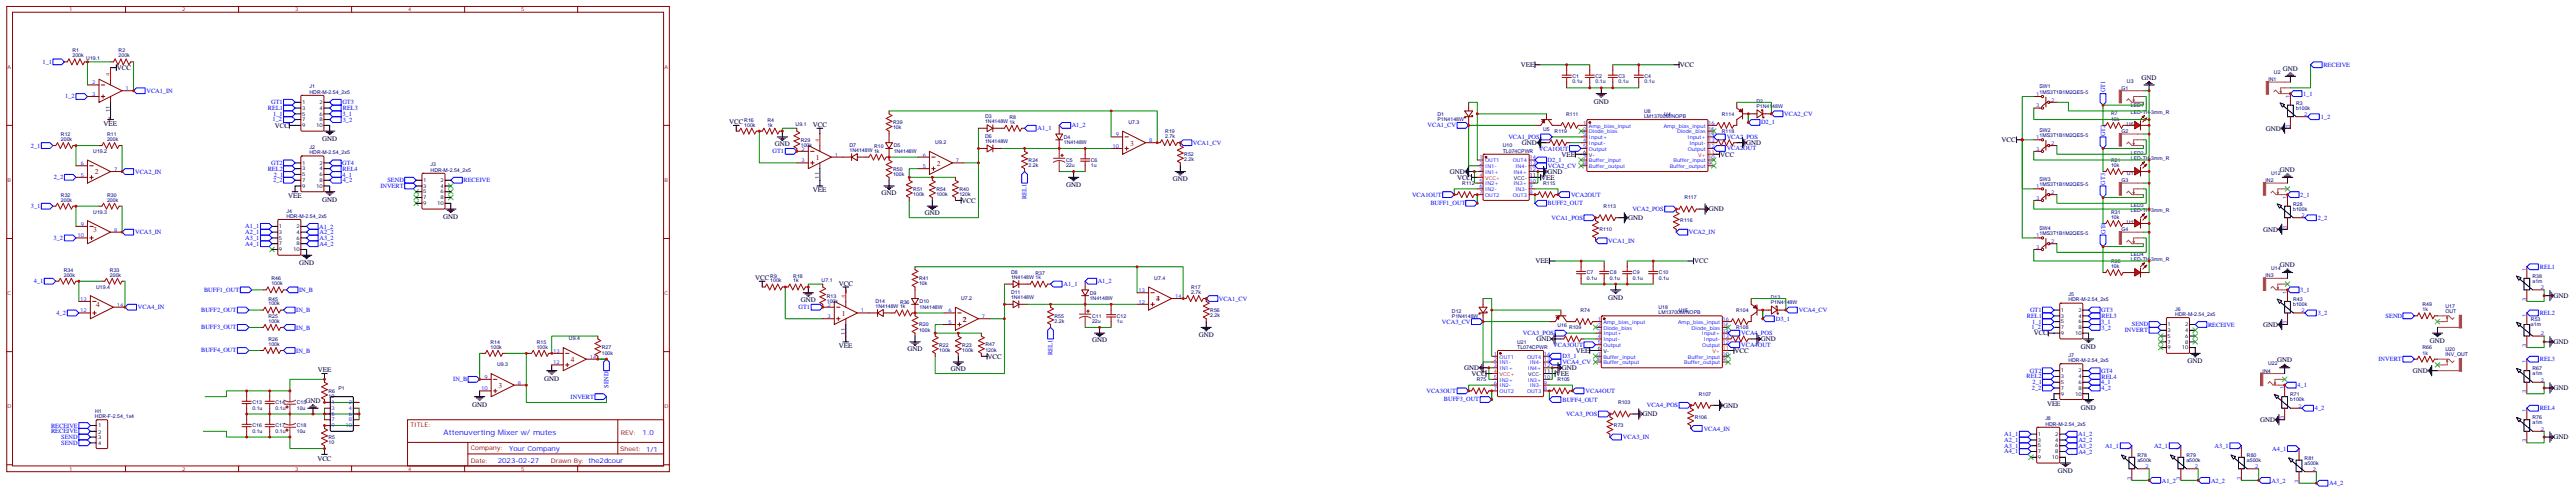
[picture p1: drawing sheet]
<svg xmlns="http://www.w3.org/2000/svg" width="1575mm" height="301mm" viewBox="0 0 1575 301" stroke-linecap="round" stroke-linejoin="round" font-family="sans-serif">
<defs><g id="words">
<g font-size="4.6" fill="#800">
<text x="66" y="75">1</text>
<text x="691" y="89">3</text>
<text x="499" y="98">1</text>
<text x="573" y="101">2</text>
<text x="58" y="107">2</text>
<text x="57" y="142">3</text>
<text x="707" y="184">3</text>
<text x="707" y="184">4</text>
<text x="59" y="188">4</text>
<text x="515" y="193">1</text>
<text x="589" y="197">2</text>
<text x="349" y="221">4</text>
<text x="305" y="237">3</text>
</g>
<text font-size="4.6" fill="#00f" x="271" y="266">Attenuverting Mixer w/ mutes</text>
<g font-size="4.2">
<text x="930" y="41">VEE</text>
<text x="1028" y="41">VCC</text>
<text x="72" y="43">VCC</text>
<text x="1396" y="43">GND</text>
<text x="1310" y="49">GND</text>
<text x="975" y="63">GND</text>
<text x="63" y="77">VEE</text>
<text x="446" y="76">VCC</text>
<text x="497" y="78">VCC</text>
<text x="168" y="78">VCC</text>
<text x="1386" y="80">GND</text>
<text x="197" y="86">GND</text>
<text x="474" y="89">GND</text>
<text x="931" y="89">GND</text>
<text x="1068" y="89">GND</text>
<text x="1224" y="87">VCC</text>
<text x="955" y="96">VEE</text>
<text x="1052" y="96">VCC</text>
<text x="887" y="106">GND</text>
<text x="947" y="106">GND</text>
<text x="1395" y="105">GND</text>
<text x="717" y="110">GND</text>
<text x="891" y="110">VCC</text>
<text x="943" y="110">VEE</text>
<text x="497" y="118">VEE</text>
<text x="539" y="119">GND</text>
<text x="652" y="114">GND</text>
<text x="176" y="121">VEE</text>
<text x="197" y="123">GND</text>
<text x="588" y="124">VCC</text>
<text x="566" y="132">GND</text>
<text x="1045" y="129">GND</text>
<text x="271" y="134">GND</text>
<text x="996" y="134">GND</text>
<text x="1384" y="142">GND</text>
<text x="939" y="161">VEE</text>
<text x="1036" y="161">VCC</text>
<text x="183" y="162">GND</text>
<text x="1395" y="163">GND</text>
<text x="462" y="171">VCC</text>
<text x="513" y="175">VCC</text>
<text x="490" y="185">GND</text>
<text x="984" y="183">GND</text>
<text x="1562" y="182">GND</text>
<text x="1384" y="200">GND</text>
<text x="668" y="209">GND</text>
<text x="733" y="206">GND</text>
<text x="940" y="209">GND</text>
<text x="1077" y="209">GND</text>
<text x="1244" y="205">VCC</text>
<text x="1487" y="210">GND</text>
<text x="513" y="213">VEE</text>
<text x="555" y="215">GND</text>
<text x="964" y="216">VEE</text>
<text x="1061" y="216">VCC</text>
<text x="1273" y="213">GND</text>
<text x="1562" y="210">GND</text>
<text x="604" y="219">VCC</text>
<text x="1393" y="221">GND</text>
<text x="194" y="227">VEE</text>
<text x="582" y="227">GND</text>
<text x="896" y="226">GND</text>
<text x="955" y="226">GND</text>
<text x="1338" y="222">GND</text>
<text x="1476" y="228">GND</text>
<text x="333" y="233">GND</text>
<text x="900" y="230">VCC</text>
<text x="952" y="230">VEE</text>
<text x="1562" y="239">GND</text>
<text x="187" y="246">GND</text>
<text x="289" y="248">GND</text>
<text x="1054" y="249">GND</text>
<text x="1252" y="248">VEE</text>
<text x="1273" y="250">GND</text>
<text x="1005" y="254">GND</text>
<text x="1383" y="258">GND</text>
<text x="1562" y="269">GND</text>
<text x="194" y="282">VCC</text>
<text x="1259" y="289">GND</text>
</g>
<g font-size="4.2" fill="#00f">
<text x="393" y="266">1.0</text>
<text x="311" y="275">Your Company</text>
<text x="305" y="283">2023-02-27</text>
</g>
<g font-size="3.9" fill="#00f">
<text x="26" y="39">1_1</text>
<text x="1421" y="41">RECEIVE</text>
<text x="90" y="57">VCA1_IN</text>
<text x="1288" y="57" transform="rotate(-90 1288 57)">GT1</text>
<text x="1409" y="58">1_1</text>
<text x="40" y="60">1_2</text>
<text x="166" y="64">GT1</text>
<text x="209" y="64">GT3</text>
<text x="164" y="67">REL1</text>
<text x="167" y="71">1_1</text>
<text x="209" y="71">3_1</text>
<text x="210" y="67">REL3</text>
<text x="1091" y="71">VCA2_CV</text>
<text x="167" y="74">1_2</text>
<text x="210" y="74">3_2</text>
<text x="656" y="78">A1_2</text>
<text x="873" y="78">VCA1_CV</text>
<text x="1077" y="76">D2_1</text>
<text x="1420" y="73">1_2</text>
<text x="635" y="80">A1_1</text>
<text x="1288" y="83" transform="rotate(-90 1288 83)">GT2</text>
<text x="730" y="89">VCA1_CV</text>
<text x="923" y="85">VCA1_POS</text>
<text x="1056" y="85">VCA2_POS</text>
<text x="19" y="90">2_1</text>
<text x="473" y="94">GT1</text>
<text x="941" y="92">VCA1OUT</text>
<text x="1056" y="92">VCA2OUT</text>
<text x="166" y="101">GT2</text>
<text x="209" y="101">GT4</text>
<text x="947" y="99">D2_1</text>
<text x="83" y="106">VCA2_IN</text>
<text x="164" y="104">REL2</text>
<text x="167" y="108">2_1</text>
<text x="209" y="108">4_1</text>
<text x="210" y="104">REL4</text>
<text x="947" y="103">VCA2_CV</text>
<text x="33" y="110">2_2</text>
<text x="167" y="111">2_2</text>
<text x="210" y="111">4_2</text>
<text x="237" y="111">SEND</text>
<text x="284" y="111">RECEIVE</text>
<text x="1288" y="113" transform="rotate(-90 1288 113)">GT3</text>
<text x="233" y="115">INVERT</text>
<text x="628" y="122" transform="rotate(-90 628 122)">REL1</text>
<text x="864" y="120">VCA1OUT</text>
<text x="875" y="126">BUFF1_OUT</text>
<text x="947" y="125">BUFF2_OUT</text>
<text x="961" y="120">VCA2OUT</text>
<text x="1407" y="120">2_1</text>
<text x="19" y="127">3_1</text>
<text x="999" y="129">VCA2_POS</text>
<text x="949" y="134">VCA1_POS</text>
<text x="1418" y="134">2_2</text>
<text x="83" y="143">VCA3_IN</text>
<text x="150" y="143">A2_1</text>
<text x="150" y="140">A1_1</text>
<text x="195" y="140">A1_2</text>
<text x="195" y="143">A2_2</text>
<text x="1033" y="143">VCA2_IN</text>
<text x="1288" y="143" transform="rotate(-90 1288 143)">GT4</text>
<text x="33" y="147">3_2</text>
<text x="150" y="147">A3_1</text>
<text x="195" y="147">A3_2</text>
<text x="984" y="148">VCA1_IN</text>
<text x="150" y="150">A4_1</text>
<text x="195" y="150">A4_2</text>
<text x="1554" y="164">REL1</text>
<text x="21" y="173">4_1</text>
<text x="671" y="173">A1_2</text>
<text x="125" y="178">BUFF1_OUT</text>
<text x="183" y="178">IN_B</text>
<text x="651" y="175">A1_1</text>
<text x="1407" y="178">3_1</text>
<text x="746" y="184">VCA1_CV</text>
<text x="84" y="189">VCA4_IN</text>
<text x="123" y="191">BUFF2_OUT</text>
<text x="181" y="191">IN_B</text>
<text x="488" y="189">GT1</text>
<text x="1100" y="191">VCA4_CV</text>
<text x="1242" y="191">GT1</text>
<text x="1285" y="191">GT3</text>
<text x="35" y="192">4_2</text>
<text x="882" y="198">VCA3_CV</text>
<text x="1086" y="196">D3_1</text>
<text x="1240" y="194">REL1</text>
<text x="1243" y="198">1_1</text>
<text x="1285" y="198">3_1</text>
<text x="1286" y="194">REL3</text>
<text x="1418" y="193">3_2</text>
<text x="1459" y="194">SEND</text>
<text x="1554" y="193">REL2</text>
<text x="123" y="201">BUFF3_OUT</text>
<text x="181" y="201">IN_B</text>
<text x="1243" y="201">1_2</text>
<text x="1286" y="201">3_2</text>
<text x="1300" y="203">INVERT</text>
<text x="1304" y="200">SEND</text>
<text x="1351" y="200">RECEIVE</text>
<text x="932" y="205">VCA3_POS</text>
<text x="1065" y="205">VCA4_POS</text>
<text x="123" y="215">BUFF4_OUT</text>
<text x="181" y="216">IN_B</text>
<text x="950" y="212">VCA3OUT</text>
<text x="1065" y="212">VCA4OUT</text>
<text x="644" y="217" transform="rotate(-90 644 217)">REL1</text>
<text x="956" y="219">D3_1</text>
<text x="1455" y="221">INVERT</text>
<text x="1554" y="221">REL3</text>
<text x="956" y="223">VCA4_CV</text>
<text x="1242" y="228">GT2</text>
<text x="277" y="233">IN_B</text>
<text x="1240" y="231">REL2</text>
<text x="1285" y="228">GT4</text>
<text x="1286" y="231">REL4</text>
<text x="372" y="237" transform="rotate(-90 372 237)">SEND</text>
<text x="1243" y="238">2_2</text>
<text x="1243" y="235">2_1</text>
<text x="1285" y="235">4_1</text>
<text x="1286" y="238">4_2</text>
<text x="1405" y="237">4_1</text>
<text x="349" y="244">INVERT</text>
<text x="873" y="240">VCA3OUT</text>
<text x="883" y="245">BUFF3_OUT</text>
<text x="956" y="246">BUFF4_OUT</text>
<text x="970" y="240">VCA4OUT</text>
<text x="1007" y="249">VCA4_POS</text>
<text x="1416" y="251">4_2</text>
<text x="1554" y="251">REL4</text>
<text x="958" y="254">VCA3_POS</text>
<text x="31" y="261">RECEIVE</text>
<text x="1042" y="263">VCA4_IN</text>
<text x="31" y="265">RECEIVE</text>
<text x="37" y="268">SEND</text>
<text x="993" y="268">VCA3_IN</text>
<text x="1226" y="267">A1_1</text>
<text x="1271" y="267">A1_2</text>
<text x="37" y="272">SEND</text>
<text x="1226" y="274">A3_1</text>
<text x="1226" y="270">A2_1</text>
<text x="1271" y="274">A3_2</text>
<text x="1271" y="270">A2_2</text>
<text x="1288" y="274">A1_1</text>
<text x="1318" y="274">A2_1</text>
<text x="1355" y="274">A3_1</text>
<text x="1390" y="275">A4_1</text>
<text x="1226" y="277">A4_1</text>
<text x="1271" y="277">A4_2</text>
<text x="1322" y="295">A1_2</text>
<text x="1353" y="295">A2_2</text>
<text x="1390" y="295">A3_2</text>
<text x="1425" y="297">A4_2</text>
</g>
<g font-size="3.9" fill="#800">
<text x="251" y="261">TITLE:</text>
<text x="380" y="266">REV:</text>
<text x="288" y="275">Company:</text>
<text x="379" y="276">Sheet: 1/1</text>
<text x="288" y="283">Date:</text>
<text x="337" y="283">Drawn By: the2dcour</text>
</g>
<g font-size="3.2" fill="#800">
<text x="42" y="7">1</text>
<text x="111" y="7">2</text>
<text x="181" y="7">3</text>
<text x="250" y="7">4</text>
<text x="319" y="7">5</text>
<text x="5" y="42">A</text>
<text x="406" y="42">A</text>
<text x="5" y="111">B</text>
<text x="406" y="111">B</text>
<text x="5" y="180">C</text>
<text x="406" y="180">C</text>
<text x="5" y="249">D</text>
<text x="406" y="249">D</text>
<text x="42" y="288">1</text>
<text x="111" y="288">2</text>
<text x="181" y="288">3</text>
<text x="250" y="288">4</text>
<text x="319" y="288">5</text>
</g>
<g font-size="3.2" fill="#000080">
<text x="44" y="35">200k</text>
<text x="44" y="32">R1</text>
<text x="73" y="35">200k</text>
<text x="73" y="32">R2</text>
<text x="53" y="37">U19.1</text>
<text x="962" y="48">C1</text>
<text x="976" y="48">C2</text>
<text x="990" y="48">C3</text>
<text x="1006" y="48">C4</text>
<text x="1391" y="45">U2</text>
<text x="962" y="51">0.1u</text>
<text x="976" y="51">0.1u</text>
<text x="990" y="51">0.1u</text>
<text x="1006" y="51">0.1u</text>
<text x="1301" y="50">U3</text>
<text x="1388" y="50">IN1</text>
<text x="189" y="57">HDR-M-2.54_2x5</text>
<text x="189" y="54">J1</text>
<text x="1248" y="57">1MS3T1B1M2QES-5</text>
<text x="1248" y="54">SW1</text>
<text x="1298" y="55">G1</text>
<text x="1074" y="63">D2</text>
<text x="1304" y="65">LED1</text>
<text x="1405" y="64">R3</text>
<text x="603" y="72">D3</text>
<text x="879" y="71">D1</text>
<text x="958" y="71">R111</text>
<text x="1006" y="69">U8</text>
<text x="1018" y="71">U4</text>
<text x="1053" y="71">R114</text>
<text x="1074" y="66">P1N4148W</text>
<text x="1291" y="71">R7</text>
<text x="1304" y="70">LED-TH-3mm_R</text>
<text x="1405" y="67">b100k</text>
<text x="455" y="77">100k</text>
<text x="455" y="74">R16</text>
<text x="469" y="77">1k</text>
<text x="469" y="74">R4</text>
<text x="487" y="77">U9.1</text>
<text x="546" y="76">R39</text>
<text x="603" y="75">1N4148W 1k</text>
<text x="618" y="73">R8</text>
<text x="690" y="76">U7.3</text>
<text x="879" y="74">P1N4148W</text>
<text x="1006" y="72">LM13700M/NOPB</text>
<text x="1291" y="74">10k</text>
<text x="1301" y="77">U6</text>
<text x="37" y="83">R12</text>
<text x="66" y="83">R11</text>
<text x="546" y="79">10k</text>
<text x="713" y="81">R19</text>
<text x="944" y="80">U5</text>
<text x="951" y="81">R119</text>
<text x="1053" y="81">R118</text>
<text x="1248" y="84">1MS3T1B1M2QES-5</text>
<text x="1248" y="81">SW2</text>
<text x="1298" y="81">G2</text>
<text x="37" y="86">200k</text>
<text x="66" y="86">200k</text>
<text x="490" y="90">100k</text>
<text x="490" y="87">R29</text>
<text x="520" y="90">D7</text>
<text x="572" y="88">U9.2</text>
<text x="603" y="88">1N4148W</text>
<text x="603" y="84">D6</text>
<text x="651" y="88">1N4148W</text>
<text x="651" y="85">D4</text>
<text x="713" y="84">2.7k</text>
<text x="57" y="94">U19.2</text>
<text x="189" y="94">HDR-M-2.54_2x5</text>
<text x="189" y="91">J2</text>
<text x="520" y="93">1N4148W 1k</text>
<text x="535" y="90">R10</text>
<text x="547" y="93">1N4148W</text>
<text x="547" y="90">D5</text>
<text x="724" y="95">R52</text>
<text x="919" y="93">TL074CPWR</text>
<text x="919" y="90">U10</text>
<text x="1304" y="95">LED2</text>
<text x="263" y="102">J3</text>
<text x="629" y="99">R24</text>
<text x="652" y="99">C5</text>
<text x="667" y="99">C6</text>
<text x="724" y="98">2.2k</text>
<text x="1291" y="99">R21</text>
<text x="1304" y="98">LED-TH-3mm_R</text>
<text x="263" y="105">HDR-M-2.54_2x5</text>
<text x="546" y="107">100k</text>
<text x="546" y="104">R50</text>
<text x="629" y="102">2.2k</text>
<text x="652" y="102">22u</text>
<text x="667" y="102">1u</text>
<text x="1291" y="102">10k</text>
<text x="1301" y="107">U11</text>
<text x="1389" y="107">U12</text>
<text x="895" y="113">R112</text>
<text x="944" y="113">R115</text>
<text x="1248" y="114">1MS3T1B1M2QES-5</text>
<text x="1248" y="110">SW3</text>
<text x="1298" y="111">G3</text>
<text x="1386" y="111">IN2</text>
<text x="559" y="120">100k</text>
<text x="559" y="117">R51</text>
<text x="573" y="120">100k</text>
<text x="573" y="117">R54</text>
<text x="587" y="120">120k</text>
<text x="587" y="116">R40</text>
<text x="37" y="123">200k</text>
<text x="37" y="120">R32</text>
<text x="66" y="123">200k</text>
<text x="66" y="120">R30</text>
<text x="1030" y="122">R117</text>
<text x="1403" y="126">R28</text>
<text x="57" y="131">U19.3</text>
<text x="175" y="130">J4</text>
<text x="981" y="127">R113</text>
<text x="1291" y="131">R31</text>
<text x="1304" y="130">LED-TH-3mm_R</text>
<text x="1304" y="126">LED3</text>
<text x="1403" y="129">b100k</text>
<text x="175" y="133">HDR-M-2.54_2x5</text>
<text x="1028" y="136">R116</text>
<text x="1291" y="134">10k</text>
<text x="1301" y="137">U13</text>
<text x="978" y="141">R110</text>
<text x="1248" y="144">1MS3T1B1M2QES-5</text>
<text x="1248" y="140">SW4</text>
<text x="1298" y="141">G4</text>
<text x="1291" y="161">R35</text>
<text x="1304" y="160">LED-TH-3mm_R</text>
<text x="1304" y="156">LED4</text>
<text x="39" y="166">R34</text>
<text x="67" y="166">R33</text>
<text x="618" y="167">D8</text>
<text x="633" y="168">R37</text>
<text x="971" y="168">C7</text>
<text x="985" y="168">C8</text>
<text x="999" y="168">C9</text>
<text x="1015" y="168">C10</text>
<text x="1291" y="164">10k</text>
<text x="1389" y="165">U14</text>
<text x="39" y="169">200k</text>
<text x="67" y="169">200k</text>
<text x="166" y="171">R46</text>
<text x="471" y="173">100k</text>
<text x="471" y="170">R9</text>
<text x="485" y="173">1k</text>
<text x="485" y="170">R18</text>
<text x="503" y="172">U7.1</text>
<text x="562" y="171">R41</text>
<text x="618" y="170">1N4148W 1k</text>
<text x="706" y="171">U7.4</text>
<text x="971" y="171">0.1u</text>
<text x="985" y="171">0.1u</text>
<text x="999" y="171">0.1u</text>
<text x="1015" y="171">0.1u</text>
<text x="1386" y="169">IN3</text>
<text x="1549" y="173">a1m</text>
<text x="1549" y="170">R38</text>
<text x="59" y="177">U19.4</text>
<text x="166" y="174">100k</text>
<text x="562" y="174">10k</text>
<text x="618" y="180">D11</text>
<text x="729" y="180">2.7k</text>
<text x="729" y="177">R17</text>
<text x="164" y="184">R45</text>
<text x="506" y="185">100k</text>
<text x="506" y="182">R13</text>
<text x="536" y="185">D14</text>
<text x="551" y="186">R36</text>
<text x="563" y="185">D10</text>
<text x="588" y="183">U7.2</text>
<text x="618" y="183">1N4148W</text>
<text x="667" y="183">1N4148W</text>
<text x="667" y="180">D9</text>
<text x="1083" y="186">P1N4148W</text>
<text x="1083" y="183">D13</text>
<text x="1265" y="184">HDR-M-2.54_2x5</text>
<text x="1265" y="181">J5</text>
<text x="1403" y="184">R43</text>
<text x="164" y="187">100k</text>
<text x="536" y="188">1N4148W 1k</text>
<text x="563" y="189">1N4148W</text>
<text x="740" y="191">R56</text>
<text x="888" y="191">D12</text>
<text x="967" y="191">R74</text>
<text x="1015" y="192">LM13700M/NOPB</text>
<text x="1015" y="189">U18</text>
<text x="1027" y="191">U15</text>
<text x="1062" y="191">R104</text>
<text x="1331" y="190">J6</text>
<text x="1403" y="187">b100k</text>
<text x="1482" y="190">1k</text>
<text x="1482" y="187">R49</text>
<text x="1496" y="191">OUT</text>
<text x="1496" y="188">U17</text>
<text x="164" y="197">100k</text>
<text x="164" y="194">R25</text>
<text x="645" y="197">2.2k</text>
<text x="645" y="194">R55</text>
<text x="668" y="197">22u</text>
<text x="668" y="194">C11</text>
<text x="683" y="197">1u</text>
<text x="683" y="194">C12</text>
<text x="740" y="194">2.2k</text>
<text x="888" y="194">P1N4148W</text>
<text x="1331" y="193">HDR-M-2.54_2x5</text>
<text x="1548" y="196">R53</text>
<text x="562" y="203">100k</text>
<text x="562" y="199">R20</text>
<text x="953" y="200">U16</text>
<text x="960" y="201">R109</text>
<text x="1062" y="201">R108</text>
<text x="1548" y="199">a1m</text>
<text x="164" y="208">R26</text>
<text x="348" y="208">U9.4</text>
<text x="928" y="210">U21</text>
<text x="164" y="211">100k</text>
<text x="300" y="213">100k</text>
<text x="300" y="210">R14</text>
<text x="328" y="213">100k</text>
<text x="328" y="210">R15</text>
<text x="368" y="214">R27</text>
<text x="575" y="215">100k</text>
<text x="575" y="212">R22</text>
<text x="589" y="215">100k</text>
<text x="589" y="212">R23</text>
<text x="603" y="215">120k</text>
<text x="603" y="212">R47</text>
<text x="928" y="213">TL074CPWR</text>
<text x="1482" y="214">R66</text>
<text x="1496" y="215">U20</text>
<text x="368" y="217">100k</text>
<text x="1265" y="221">HDR-M-2.54_2x5</text>
<text x="1265" y="218">J7</text>
<text x="1482" y="217">1k</text>
<text x="1496" y="218">INV_OUT</text>
<text x="304" y="224">U9.3</text>
<text x="1384" y="228">IN4</text>
<text x="1388" y="223">U22</text>
<text x="1549" y="226">R67</text>
<text x="903" y="233">R75</text>
<text x="953" y="233">R105</text>
<text x="1549" y="229">a1m</text>
<text x="207" y="238">P1</text>
<text x="201" y="243">10</text>
<text x="201" y="240">R6</text>
<text x="1039" y="242">R107</text>
<text x="1401" y="245">b100k</text>
<text x="1401" y="242">R71</text>
<text x="154" y="250">0.1u</text>
<text x="154" y="247">C13</text>
<text x="169" y="250">0.1u</text>
<text x="169" y="247">C14</text>
<text x="182" y="250">10u</text>
<text x="182" y="247">C15</text>
<text x="990" y="247">R103</text>
<text x="58" y="255">HDR-F-2.54_1x4</text>
<text x="58" y="252">H1</text>
<text x="1037" y="256">R106</text>
<text x="1251" y="257">J8</text>
<text x="1549" y="256">R76</text>
<text x="154" y="261">C16</text>
<text x="169" y="261">C17</text>
<text x="182" y="261">C18</text>
<text x="987" y="261">R73</text>
<text x="1251" y="260">HDR-M-2.54_2x5</text>
<text x="1549" y="259">a1m</text>
<text x="154" y="264">0.1u</text>
<text x="169" y="264">0.1u</text>
<text x="182" y="264">10u</text>
<text x="201" y="268">R5</text>
<text x="201" y="271">10</text>
<text x="1308" y="279">R78</text>
<text x="1338" y="279">R79</text>
<text x="1375" y="279">R80</text>
<text x="1410" y="281">R81</text>
<text x="1308" y="282">a500k</text>
<text x="1338" y="282">a500k</text>
<text x="1375" y="282">a500k</text>
<text x="1410" y="284">a500k</text>
</g>
<g font-size="3.2" fill="#f00">
<text x="67" y="46" transform="rotate(-90 67 46)">4</text>
<text x="501" y="87" transform="rotate(-90 501 87)">4</text>
<text x="1039" y="96">V+</text>
<text x="1045" y="94">11</text>
<text x="905" y="108">4</text>
<text x="909" y="110">VCC+</text>
<text x="517" y="182" transform="rotate(-90 517 182)">4</text>
<text x="1048" y="216">V+</text>
<text x="1054" y="214">11</text>
<text x="914" y="228">4</text>
<text x="917" y="230">VCC+</text>
</g>
<g font-size="3.2" fill="#00f">
<text x="56" y="52">2</text>
<text x="56" y="59">3</text>
<text x="77" y="55">1</text>
<text x="1246" y="59">1</text>
<text x="1401" y="60" transform="rotate(-90 1401 60)">1</text>
<text x="1246" y="66">3</text>
<text x="1255" y="62">2</text>
<text x="1410" y="71">2</text>
<text x="969" y="76">1</text>
<text x="1045" y="76">16</text>
<text x="1401" y="78" transform="rotate(-90 1401 78)">3</text>
<text x="683" y="83">9</text>
<text x="969" y="80">2</text>
<text x="969" y="83">3</text>
<text x="972" y="78">Amp_bias_input</text>
<text x="972" y="82">Diode_bias</text>
<text x="1018" y="78">Amp_bias_input</text>
<text x="1026" y="82">Diode_bias</text>
<text x="1045" y="83">14</text>
<text x="1045" y="80">15</text>
<text x="703" y="87">8</text>
<text x="969" y="87">4</text>
<text x="972" y="85">Input+</text>
<text x="972" y="89">Input-</text>
<text x="1032" y="85">Input+</text>
<text x="1034" y="89">Input-</text>
<text x="1045" y="87">13</text>
<text x="1246" y="85">1</text>
<text x="1255" y="89">2</text>
<text x="490" y="92">2</text>
<text x="511" y="96">1</text>
<text x="564" y="96">6</text>
<text x="681" y="90">10</text>
<text x="969" y="90">5</text>
<text x="972" y="92">Output</text>
<text x="1033" y="92">Output</text>
<text x="1045" y="90">12</text>
<text x="1246" y="92">3</text>
<text x="49" y="101">6</text>
<text x="490" y="99">3</text>
<text x="585" y="99">7</text>
<text x="905" y="101">2</text>
<text x="905" y="97">1</text>
<text x="909" y="99">OUT1</text>
<text x="925" y="99">OUT4</text>
<text x="936" y="97">14</text>
<text x="936" y="101">13</text>
<text x="969" y="97">7</text>
<text x="969" y="101">8</text>
<text x="972" y="99">Buffer_input</text>
<text x="1024" y="99">Buffer_input</text>
<text x="1045" y="101">9</text>
<text x="1045" y="97">10</text>
<text x="70" y="104">7</text>
<text x="564" y="103">5</text>
<text x="905" y="104">3</text>
<text x="909" y="106">IN1+</text>
<text x="909" y="103">IN1-</text>
<text x="926" y="106">IN4+</text>
<text x="927" y="103">IN4-</text>
<text x="936" y="104">12</text>
<text x="972" y="103">Buffer_output</text>
<text x="1021" y="103">Buffer_output</text>
<text x="49" y="108">5</text>
<text x="905" y="112">5</text>
<text x="909" y="113">IN2+</text>
<text x="926" y="113">IN3+</text>
<text x="936" y="112">10</text>
<text x="905" y="119">7</text>
<text x="905" y="115">6</text>
<text x="909" y="117">IN2-</text>
<text x="927" y="117">IN3-</text>
<text x="936" y="115">9</text>
<text x="936" y="119">8</text>
<text x="1246" y="115">1</text>
<text x="1255" y="119">2</text>
<text x="909" y="120">OUT2</text>
<text x="925" y="120">OUT3</text>
<text x="1246" y="122">3</text>
<text x="1399" y="121" transform="rotate(-90 1399 121)">1</text>
<text x="1408" y="133">2</text>
<text x="49" y="138">9</text>
<text x="70" y="142">8</text>
<text x="1399" y="140" transform="rotate(-90 1399 140)">3</text>
<text x="47" y="145">10</text>
<text x="1246" y="145">1</text>
<text x="1255" y="149">2</text>
<text x="1246" y="152">3</text>
<text x="1545" y="166" transform="rotate(-90 1545 166)">1</text>
<text x="696" y="179">13</text>
<text x="1399" y="180" transform="rotate(-90 1399 180)">1</text>
<text x="1554" y="177">2</text>
<text x="49" y="184">13</text>
<text x="696" y="186">12</text>
<text x="719" y="182">14</text>
<text x="1545" y="184" transform="rotate(-90 1545 184)">3</text>
<text x="49" y="191">12</text>
<text x="72" y="187">14</text>
<text x="506" y="187">2</text>
<text x="527" y="191">1</text>
<text x="580" y="191">6</text>
<text x="1408" y="191">2</text>
<text x="506" y="194">3</text>
<text x="580" y="198">5</text>
<text x="601" y="194">7</text>
<text x="977" y="196">1</text>
<text x="981" y="198">Amp_bias_input</text>
<text x="1027" y="198">Amp_bias_input</text>
<text x="1054" y="196">16</text>
<text x="1399" y="198" transform="rotate(-90 1399 198)">3</text>
<text x="1545" y="194" transform="rotate(-90 1545 194)">1</text>
<text x="977" y="200">2</text>
<text x="977" y="203">3</text>
<text x="981" y="202">Diode_bias</text>
<text x="1035" y="202">Diode_bias</text>
<text x="1054" y="203">14</text>
<text x="1054" y="200">15</text>
<text x="977" y="207">4</text>
<text x="981" y="205">Input+</text>
<text x="981" y="209">Input-</text>
<text x="1041" y="205">Input+</text>
<text x="1042" y="209">Input-</text>
<text x="1054" y="207">13</text>
<text x="1554" y="205">2</text>
<text x="338" y="216">13</text>
<text x="977" y="210">5</text>
<text x="981" y="212">Output</text>
<text x="1041" y="212">Output</text>
<text x="1054" y="210">12</text>
<text x="1545" y="212" transform="rotate(-90 1545 212)">3</text>
<text x="361" y="219">14</text>
<text x="914" y="221">2</text>
<text x="914" y="217">1</text>
<text x="917" y="219">OUT1</text>
<text x="934" y="219">OUT4</text>
<text x="944" y="217">14</text>
<text x="944" y="221">13</text>
<text x="977" y="217">7</text>
<text x="977" y="221">8</text>
<text x="981" y="219">Buffer_input</text>
<text x="1033" y="219">Buffer_input</text>
<text x="1054" y="221">9</text>
<text x="1054" y="217">10</text>
<text x="1545" y="222" transform="rotate(-90 1545 222)">1</text>
<text x="338" y="223">12</text>
<text x="914" y="224">3</text>
<text x="917" y="226">IN1+</text>
<text x="917" y="223">IN1-</text>
<text x="935" y="226">IN4+</text>
<text x="936" y="223">IN4-</text>
<text x="944" y="224">12</text>
<text x="981" y="223">Buffer_output</text>
<text x="1030" y="223">Buffer_output</text>
<text x="296" y="231">9</text>
<text x="914" y="231">5</text>
<text x="917" y="233">IN2+</text>
<text x="935" y="233">IN3+</text>
<text x="944" y="231">10</text>
<text x="1554" y="233">2</text>
<text x="294" y="239">10</text>
<text x="317" y="235">8</text>
<text x="914" y="239">7</text>
<text x="914" y="235">6</text>
<text x="917" y="237">IN2-</text>
<text x="936" y="237">IN3-</text>
<text x="944" y="235">9</text>
<text x="944" y="239">8</text>
<text x="1397" y="238" transform="rotate(-90 1397 238)">1</text>
<text x="917" y="240">OUT2</text>
<text x="934" y="240">OUT3</text>
<text x="1545" y="240" transform="rotate(-90 1545 240)">3</text>
<text x="203" y="247">1</text>
<text x="203" y="251">3</text>
<text x="213" y="247">2</text>
<text x="213" y="251">4</text>
<text x="1406" y="249">2</text>
<text x="1545" y="252" transform="rotate(-90 1545 252)">1</text>
<text x="203" y="254">5</text>
<text x="203" y="258">7</text>
<text x="213" y="254">6</text>
<text x="213" y="258">8</text>
<text x="1397" y="256" transform="rotate(-90 1397 256)">3</text>
<text x="203" y="261">9</text>
<text x="211" y="261">10</text>
<text x="1554" y="263">2</text>
<text x="1304" y="275" transform="rotate(-90 1304 275)">1</text>
<text x="1334" y="275" transform="rotate(-90 1334 275)">1</text>
<text x="1371" y="275" transform="rotate(-90 1371 275)">1</text>
<text x="1545" y="270" transform="rotate(-90 1545 270)">3</text>
<text x="1406" y="277" transform="rotate(-90 1406 277)">1</text>
<text x="1313" y="286">2</text>
<text x="1343" y="286">2</text>
<text x="1380" y="286">2</text>
<text x="1415" y="288">2</text>
<text x="1304" y="293" transform="rotate(-90 1304 293)">3</text>
<text x="1334" y="293" transform="rotate(-90 1334 293)">3</text>
<text x="1371" y="293" transform="rotate(-90 1371 293)">3</text>
<text x="1406" y="295" transform="rotate(-90 1406 295)">3</text>
</g>
<g font-size="3.2">
<text x="185" y="64">1</text>
<text x="195" y="64">2</text>
<text x="67" y="69" transform="rotate(-90 67 69)">11</text>
<text x="185" y="67">3</text>
<text x="185" y="71">5</text>
<text x="195" y="67">4</text>
<text x="195" y="71">6</text>
<text x="185" y="74">7</text>
<text x="185" y="78">9</text>
<text x="193" y="78">10</text>
<text x="195" y="74">8</text>
<text x="969" y="94">6</text>
<text x="972" y="96">V-</text>
<text x="185" y="101">1</text>
<text x="195" y="101">2</text>
<text x="185" y="104">3</text>
<text x="185" y="108">5</text>
<text x="195" y="104">4</text>
<text x="195" y="108">6</text>
<text x="185" y="111">7</text>
<text x="195" y="111">8</text>
<text x="259" y="111">1</text>
<text x="270" y="111">2</text>
<text x="501" y="109" transform="rotate(-90 501 109)">11</text>
<text x="926" y="110">VCC-</text>
<text x="936" y="108">11</text>
<text x="185" y="115">9</text>
<text x="193" y="115">10</text>
<text x="259" y="115">3</text>
<text x="259" y="118">5</text>
<text x="270" y="115">4</text>
<text x="270" y="118">6</text>
<text x="259" y="122">7</text>
<text x="259" y="125">9</text>
<text x="268" y="125">10</text>
<text x="270" y="122">8</text>
<text x="171" y="139">1</text>
<text x="171" y="143">3</text>
<text x="181" y="139">2</text>
<text x="181" y="143">4</text>
<text x="171" y="146">5</text>
<text x="181" y="146">6</text>
<text x="171" y="150">7</text>
<text x="171" y="154">9</text>
<text x="179" y="154">10</text>
<text x="181" y="150">8</text>
<text x="1261" y="191">1</text>
<text x="1271" y="191">2</text>
<text x="1261" y="194">3</text>
<text x="1261" y="198">5</text>
<text x="1271" y="194">4</text>
<text x="1271" y="198">6</text>
<text x="1261" y="201">7</text>
<text x="1271" y="201">8</text>
<text x="1326" y="199">1</text>
<text x="1326" y="203">3</text>
<text x="1337" y="199">2</text>
<text x="1337" y="203">4</text>
<text x="517" y="204" transform="rotate(-90 517 204)">11</text>
<text x="1261" y="205">9</text>
<text x="1269" y="205">10</text>
<text x="1326" y="206">5</text>
<text x="1326" y="210">7</text>
<text x="1337" y="206">6</text>
<text x="1337" y="210">8</text>
<text x="977" y="214">6</text>
<text x="981" y="216">V-</text>
<text x="1326" y="214">9</text>
<text x="1335" y="214">10</text>
<text x="944" y="228">11</text>
<text x="1261" y="228">1</text>
<text x="1271" y="228">2</text>
<text x="935" y="230">VCC-</text>
<text x="1261" y="231">3</text>
<text x="1271" y="231">4</text>
<text x="1261" y="235">5</text>
<text x="1261" y="238">7</text>
<text x="1271" y="235">6</text>
<text x="1271" y="238">8</text>
<text x="1261" y="242">9</text>
<text x="1269" y="242">10</text>
<text x="60" y="261">1</text>
<text x="60" y="265">2</text>
<text x="60" y="269">3</text>
<text x="1247" y="266">1</text>
<text x="1247" y="270">3</text>
<text x="1257" y="266">2</text>
<text x="1257" y="270">4</text>
<text x="60" y="272">4</text>
<text x="1247" y="273">5</text>
<text x="1257" y="273">6</text>
<text x="1247" y="277">7</text>
<text x="1247" y="281">9</text>
<text x="1255" y="281">10</text>
<text x="1257" y="277">8</text>
</g>
</g></defs>
<g fill="none" stroke="#870000" stroke-width=".61">
<path d="M4 4h405v284h-405zM8 7h398v278h-398zM77 4v3M146 4v3M215 4v3M284 4v3M353 4v3M958 40v3M973 40v3M987 40v3M1002 40v3M184 58h13l1 1v20v1h-13h-1z"/>
<path d="M958 50v4M973 50v4M987 50v4M1002 50v4M1244 59h5M1252 59v6M1401 57v7M4 77h4M406 77h3M599 78h5M604 76l3 2-3 3zM607 76v5"/>
<path d="M607 78h6M648 77v5M896 68h5l-3 3zM898 63v5M898 71v6M900 71h1h-5v1h1M943 73h6M945 73l-2 4h-4M946 70v3M947 73l3 4h3M967 77h4M971 73h73l1 1v30l-1 1h-73v-1z"/>
<path d="M1045 77h3M1062 63v3l4 3M1066 66v7M1066 71l-4 2v4M1066 70h9M1075 67l3 3-3 2zM1078 68v-1v5h1v-1M1078 70h6M1244 66h5M1253 62l-4 3M1254 63h4M1286 77h2"/>
<path d="M1299 77h2M1401 71v7M1405 71h7M184 96l13-1 1 1v20v1h-13h-1zM487 100h7M487 92h7M494 89l15 7-15 7zM496 100h2M496 92h2M497 98v3M502 89v3M502 100v3"/>
<path d="M509 96h12M521 96l3-2v4zM521 94v4M524 96h6M542 87h4l-2 4zM542 91h4M544 82v5M544 91v5M562 96h7M569 92l14 8-14 7zM570 96h2M583 100h7"/>
<path d="M599 91h5M604 89l3 2-3 2zM607 91h6M607 89v4M646 82h4l-2 3zM646 85h4M648 85v6M664 91v3M680 84h7M680 91h7M687 80l14 7-14 7zM688 84h2"/>
<path d="M688 91h2M689 90v2M701 87h7M904 98h3M907 94h28v28h-28zM935 98h4M967 84h4M967 91h4M967 87h4M967 98h4M967 80h4M1045 84h3"/>
<path d="M1045 91h3M1045 87h3M1045 98h3M1045 80h3M1244 92h5M1244 85h5M1252 86v6M1253 89l-4 2M1254 89h4M258 106h14v21v1h-13l-1-1zM562 103h7M570 103h2"/>
<path d="M571 102v2M664 101v4M904 101h3M904 105h3M904 112h3M904 115h3M904 119h3M935 101h4M935 105h4M935 112h4M935 115h4M935 119h4"/>
<path d="M967 101h4M1045 101h3M1244 115h5M1252 116v6M1253 119l-4 2M1254 119h4M1286 105h2M1299 105h2M1399 119v7M170 134h13l1 1v20v1h-13h-1zM1244 122h5M1286 137h2"/>
<path d="M1299 137h2M1399 133v7M1403 133h7M4 146h4M406 146h3M967 160v3M981 160v3M995 160v3M1011 160v3M1244 145h5M1244 152h5M1252 146v6"/>
<path d="M1253 149l-4 2M1254 149h4M560 177v5M614 174h6M620 172l3 2-3 2zM623 174h6M623 172v4M662 177h4l-2 4zM664 172v5M696 179h7M703 175l14 7-14 8zM704 179h2"/>
<path d="M967 170v4M981 170v4M995 170v4M1011 170v4M1286 167h2M1299 167h2M1399 177v7M1546 163v7M1546 177v7M1549 177h7M503 195h7M503 188h7"/>
<path d="M510 184l14 7-14 7zM512 195h2M512 188h2M513 194v2M517 184v4M517 195v3M524 191h13M537 191l3-2v4zM537 189v4M540 191h6M558 182h4l-2 4zM558 186h4"/>
<path d="M560 186v5M577 191h7M577 198h7M584 188l15 7-15 7zM586 191h2M586 198h2M587 197v2M599 195h7M614 186h6M620 184l3 2-3 2zM623 186h6M623 184v4"/>
<path d="M662 181h4M664 181v5M680 186v4M680 197v3M696 186h7M704 186h2M705 185v2M717 182h7M905 188h5l-3 3zM907 182v6M907 191v6M909 191h1h-5v1"/>
<path d="M952 193h6M954 193l-3 4h-3M955 190v3M956 193l2 4h4M976 197h4M980 193h73l1 1v30l-1 1h-73v-1zM1054 197h3M1071 182v4l4 2M1075 186v7M1075 191l-4 2v4M1075 190h9M1084 187l3 3-3 2z"/>
<path d="M1086 188v-1h1v5h1v-1M1087 190h5M1260 185h13l1 1v20v1h-13h-1zM1326 194h13v1v20v1h-13h-1zM1399 191v7M1403 191h7M1477 193h2M1489 193h2M1546 191v7M4 215h4M338 216h7M345 212l14 7-14 8z"/>
<path d="M346 216h2M359 219h7M406 215h3M913 218h3M916 214h28v28h-28zM944 218h4M976 218h4M976 200h4M976 204h4M976 207h4M976 211h4M1054 218h3"/>
<path d="M1054 200h3M1054 204h3M1054 207h3M1054 211h3M1477 219h2M1489 219h2M1546 205v7M1546 219v8M1549 205h7M151 239v3M165 239v3M293 232h7"/>
<path d="M293 239h7M300 228l15 7-15 7zM302 232h2M302 239h2M303 238v2M315 235h7M338 223h7M346 223h2M347 222v2M913 221h3M913 225h3M913 232h3"/>
<path d="M913 235h3M913 239h3M944 221h4M944 225h4M944 232h4M944 235h4M944 239h4M976 221h4M1054 221h3M1260 223l13-1 1 1v20v1h-13h-1zM1398 235v7M1546 234v7"/>
<path d="M1549 234h7M59 257h6h1v16l-1 1h-5h-1zM151 249v8M165 249v8M199 246h3M199 249h3M199 253h3M199 257h3M216 246h4M216 249h4M216 253h4M216 257h4"/>
<path d="M249 257h157v28h-157zM378 257v20M1398 249v8M1401 249h7M1546 249v8M151 264v3M165 264v3M199 260h3M216 260h4M249 270h157M286 277h120M286 270v14"/>
<path d="M1246 261h13l1 1v20v1h-13h-1zM1304 272v7M1334 272v7M1371 272v7M1406 274v7M1546 264v7M1549 264h7M4 284h4M77 285v3M146 285v3M215 285v3M284 285v3"/>
<path d="M353 285v3M406 284h3M1304 287v7M1308 287h7M1334 287v7M1338 287h7M1371 287v7M1375 287h7M1406 288v7M1410 288h7"/>
<circle cx="1249" cy="59" r=".7"/>
<circle cx="1249" cy="66" r=".7"/>
<circle cx="1253" cy="63" r=".7"/>
<circle cx="1249" cy="85" r=".7"/>
<circle cx="1249" cy="92" r=".7"/>
<circle cx="1253" cy="89" r=".7"/>
<circle cx="1249" cy="115" r=".7"/>
<circle cx="1253" cy="119" r=".7"/>
<circle cx="1249" cy="122" r=".7"/>
<circle cx="1249" cy="145" r=".7"/>
<circle cx="1249" cy="152" r=".7"/>
<circle cx="1253" cy="149" r=".7"/>
</g>
<g fill="none" stroke="#008700" stroke-width=".61">
<path d="M943 40h30M987 40h37M958 54h44M487 78h-8v2M544 68h136v16M599 78v22M680 68h28v19M898 63h6v7M939 77h-41v24h6M946 70h-42v28M1062 63h22v7M1070 70v5"/>
<path d="M61 89h-15v12M465 80v20h22M544 96h18M590 100h9v33h-43v-11M613 91h67M950 84h17M960 87h7M562 103h-6v5h28M648 105h16M904 105h-2v7h2M904 115h-14v4M904 119v5"/>
<path d="M939 105h2v7h-2M939 115h14v4M939 119v5M61 126h-15v12M951 160h30M995 160h37M62 172h-14v12M154 177h7M480 175v20h23M503 174h-9v1M517 177v2M560 163h136v16"/>
<path d="M614 174v21M696 163h28v19M967 174h44M560 191h17M577 198h-5v6h28M606 195h8v33h-42v-10M629 186h67M907 182h6v8M948 197h-41v24h6M955 190h-42v28M1071 182h21v8M1078 190v5"/>
<path d="M152 214h7M295 216h-2v16M309 216h13v30h49v-4M322 216h1M366 205h-28v11M366 219h5M664 200h16M958 204h18M969 207h7M199 232h-22v7h-38v3h-14M322 235h.1M913 225h-2v7h2"/>
<path d="M913 235h-15v4M913 239v5M948 225h2v7h-2M948 235h14v4M948 239v5M151 253h69M199 246h21M199 249v8M220 249v8M124 264h15v3h38v7h22M199 260h21"/>
</g>
<g fill="none" stroke="#00f" stroke-width=".61">
<path d="M32 36h6l1 2-1 2h-6zM46 57h6l2 2-2 2h-6zM82 55l2-1h5v3h-5zM173 71h6l2 2-2 2h-6zM173 68h6l2 2-2 1h-6zM173 64h6l2 2-2 2h-6zM173 61h6l2 2-2 1h-6zM202 73l1-2h6v4h-6zM202 70l1-2h6v3h-6zM202 63l1-2h6v3h-6zM203 64h6v4h-6l-1-2zM627 78l2-1h5v3h-5z"/>
<path d="M648 77l2-2h5v3h-5zM891 75h6l1 2-1 1h-6zM1070 75l1-2h6v4h-6zM1084 70l1-2h6v3h-6zM25 87h6l1 2-1 2h-6zM173 98h6l2 2-2 1h-6zM203 98h6v3h-6l-1-1zM480 91h6l1 1-1 2h-6zM724 85h5v4h-5l-2-2zM939 98l2-2h5v4h-5zM943 82h5l2 2-2 1h-5zM960 89h5l2 2-2 1h-5z"/>
<path d="M1048 91l2-2h5v3h-5zM1048 84l2-2h5v3h-5zM39 107h6l1 1-1 2h-6zM75 105l1-2h6v4h-6zM173 108h6l2 2-2 2h-6zM173 105h6l2 2-2 1h-6zM173 101h6l2 2-2 2h-6zM202 110l1-2h6v4h-6zM202 107l1-2h6v3h-6zM202 103l1-2h6v4h-6zM248 112h5l2 2-2 1h-5zM248 108h5l2 2-2 2h-5z"/>
<path d="M276 110l2-2h5v4h-5zM625 107l2-2 2 2v5h-4zM883 117h5l2 2-2 2h-5zM939 101l2-1h5v3h-5zM953 119l2-2h5v4h-5zM25 124h6l1 2-1 2h-6zM159 137h6l1 1-1 2h-6zM188 138l1-1h6v3h-6zM897 122h5l2 2-2 2h-5zM939 124l2-2h5v4h-5zM969 131h5l2 2-2 2h-5zM1018 126h6l1 2-1 2h-6z"/>
<path d="M39 144h6l1 1-1 2h-6zM75 142l1-2h6v4h-6zM159 147h6l1 2-1 2h-6zM159 144h6l1 1-1 2h-6zM159 140h6l1 2-1 2h-6zM188 149l1-2h6v4h-6zM188 145l1-1h6v3h-6zM188 142l1-2h6v4h-6zM976 147l2-2h5v4h-5zM1025 142l2-2h5v4h-5zM27 170h5l2 2-2 2h-5zM147 175h5l2 2-2 2h-5z"/>
<path d="M175 177l2-2h5v4h-5zM643 174l1-2h6v3h-6zM664 172l2-2h5v4h-5zM41 190h5l2 1-2 2h-5zM76 188l2-2h6v4h-6zM145 198h6l1 2-1 2h-6zM145 188h6l1 2-1 1h-6zM173 190l2-2h6v3h-6zM496 186h6l1 2-1 2h-6zM738 182l2-1h5v3h-5zM900 195h5l2 2-2 1h-5zM1078 195l2-2h5v4h-5z"/>
<path d="M1092 190l2-2h6v3h-6zM145 212h6l1 2-1 2h-6zM173 214l2-2h6v4h-6zM173 200l2-2h6v4h-6zM371 219l2 2v6h-4v-6zM643 200l1 2v5h-3v-5zM948 218l2-2h5v3h-5zM951 202h6l1 2-1 1h-6zM969 209h5l2 2-2 1h-5zM1057 211l2-2h5v3h-5zM1057 204l2-2h5v3h-5zM286 230h6l1 2-1 2h-6z"/>
<path d="M891 237h6l1 2-1 2h-6zM948 221l2-2h5v4h-5zM962 239l2-2h5v4h-5zM48 258h6l1 2-1 2h-6zM364 241h5l2 1-2 2h-5zM905 242h6l2 2-2 2h-6zM948 244l2-2h5v4h-5zM978 251h5l2 2-2 2h-5zM1027 246h5l2 2-2 1h-5zM48 269h6l1 2-1 1h-6zM48 262h6l1 2-1 1h-6zM48 265h6l1 2-1 2h-6z"/>
<path d="M985 267l2-2h5v4h-5zM1036 260h5v4h-5l-2-2z"/>
</g>
<g fill="none" stroke="#000" stroke-width=".61">
<path d="M939 40h4M939 38v3M1024 40h3M1027 38v3M976 57h7M977 58h5M978 59h3M979 59h1M980 54v3M177 77h7M177 75v3M181 63h3"/>
<path d="M181 66h3M181 70h3M181 73h3M198 77h4v3M198 63h4M198 66h4M198 70h4M198 73h4M449 77h3M450 77v3M500 78h3M502 78v4"/>
<path d="M1395 63l3 1-2 1zM1397 65l8 6M1399 64h4v7h-4zM181 100h3M198 100h4M199 80h6M200 81h4M201 82h2M201 82h1M475 84h7M476 84h5M478 85h2"/>
<path d="M478 86h1M479 80v4M940 87v1M941 86v2M942 85v4M943 84v6M943 87h3M964 94h7M964 92v4M1048 94h4M1052 92v4M1062 87h4"/>
<path d="M1066 84v6M1067 85v4M1067 86v2M1068 87v1M179 117h3M181 103h3M181 107h3M181 110h3M184 114h-3v3M198 114h4v3M198 103h4M198 107h4"/>
<path d="M198 110h4M199 117h6M200 118h4M201 119h2M201 119h1M255 117h3M255 110h3M255 114h3M272 117h4M272 110h4M272 114h4M500 114h3"/>
<path d="M502 103v11M541 114h6M542 114h4M543 115h2M544 116h.1M544 110v4M654 108h6M655 109h4M656 110h2M656 110h1M657 105v3M719 105h6"/>
<path d="M720 106h4M721 106h2M722 107h.1M722 101v4M896 104v1M897 104v2M898 103v4M898 105h4M898 102v6M900 108h4M900 107v3M935 108h8"/>
<path d="M941 105h3M943 107v3M944 102v6M945 103v4M946 104v2M946 104v1M166 138h4M184 138h4M255 121h3M255 124h3M272 124h4v4M272 121h4"/>
<path d="M273 128h6M274 128h4M275 129h2M275 130h1M567 126h7M568 127h4M569 127h2M570 128h1M570 122v4M584 122h4M588 121v3M990 133h4"/>
<path d="M994 130v6M994 131v4M995 132v2M996 133h.1M1040 128h3M1043 125v6M1044 126v4M1044 127v2M1045 127v1M1393 125l3 1-2 1zM1395 127l8 6M1398 126h3v7h-3z"/>
<path d="M166 142h4M166 145h4M166 149h4M166 152h4M184 152h4v4M184 142h4M184 145h4M184 149h4M184 156h7M185 157h5M187 157h2M187 158h1"/>
<path d="M948 160h3M948 158v3M1032 160h4M1036 158v3M465 172h3M466 172v3M491 179h7M492 180h5M494 175v4M516 175h3M517 175v4M985 177h7"/>
<path d="M986 178h4M987 179h2M988 179h1M988 174v3M1539 169l3 1-1 1zM1541 171l8 6M1544 170h4v7h-4zM493 180h3M494 181h1M517 198v11M738 197v3M1256 190h4"/>
<path d="M1256 193h4M1256 197h4M1274 190h4M1274 193h4M1274 197h4M1322 198h3M1339 198h4M1393 183l3 1-2 1zM1395 185l8 6M1398 184h3v7h-3zM1539 197l3 1-1 2zM1541 199l8 6"/>
<path d="M1544 198h4v7h-4zM516 209h3M557 209h6M558 210h4M559 210h2M559 211h1M560 205v4M586 218v3M600 218h4M604 216v3M669 204h7M671 204h4"/>
<path d="M672 205h2M672 206h1M673 200v4M735 200h6M736 201h4M737 202h2M738 202h.1M949 207v1M950 206v2M951 205v4M951 204v6M951 207h4"/>
<path d="M973 214h7M973 212v4M1057 214h4M1061 212v4M1071 207h4M1075 204v6M1076 205v4M1076 206v2M1077 207v1M1256 204h4M1256 200h4M1274 204h4"/>
<path d="M1274 200h4M1322 209h3M1322 202h3M1322 205h3M1322 212h3M1339 209h4M1339 202h4M1339 205h4M1339 212h4M197 228h3M199 228v4M293 239v3"/>
<path d="M334 227h7M335 227h5M336 228h3M337 229h1M338 223v4M583 221h6M584 222h4M585 223h2M586 223h1M905 224v1M906 224v2M907 223v4"/>
<path d="M907 225h4M907 222v6M909 228h4M909 227v3M944 228h7M950 225h3M951 227v3M953 222v6M954 223v4M955 224v2M955 224v1M1256 227h4"/>
<path d="M1256 230h4M1256 234h4M1256 237h4M1274 227h4M1274 230h4M1274 234h4M1274 237h4M1539 225l3 1-1 2zM1541 227l8 7M1544 227h4v7h-4zM188 249h7M189 249h5"/>
<path d="M190 248h3M191 247h1M191 249v4M202 243l13-1 1 1v20v1h-13l-1-1zM290 242h7M291 243h5M292 244h2M293 245h1M999 253h3M1002 250v6M1003 251v4M1004 252v2"/>
<path d="M1005 253h.1M1048 248h4M1052 245v6M1053 246v4M1053 247v2M1054 247v1M1256 241h4M1274 241h4M1391 241l3 1-1 2zM1393 243l8 6M1396 242h3v7h-3zM1539 255l3 1-1 2z"/>
<path d="M1541 257l8 7M1544 257h4v7h-4zM55 260h4M55 264h4M55 267h4M55 271h4M197 278h3M199 274v4M1242 265h4M1242 269h4M1242 272h4M1242 276h4"/>
<path d="M1242 279h4M1260 265h4M1260 269h4M1260 272h4M1260 276h4M1260 279h4M1298 278l3 1-2 2zM1300 280l8 6M1302 279h4v8h-4zM1328 278l3 1-2 2zM1330 280l8 6M1332 279h4v8h-4z"/>
<path d="M1365 278l3 1-2 2zM1367 280l8 6M1369 279h4v8h-4zM1400 280l3 1-1 1zM1402 282l8 6M1405 281h3v7h-3z"/>
</g>
<g fill="none" stroke="#3c3" stroke-width=".61">
<path d="M966 79l3 3M969 79l-3 3M1047 79l3 3M1050 79l-3 3M966 96l3 3M966 100l3 3M969 96l-3 3M969 100l-3 3M1047 100l3 3M1047 96l3 3M1050 100l-3 3M1050 96l-3 3"/>
<path d="M253 119l3 3M253 116l3 3M256 119l-3 3M256 116l-3 3M274 119l3 3M274 116l3 3M274 112l3 3M277 119l-3 3M277 116l-3 3M277 112l-3 3M253 123l3 3M256 123l-3 3"/>
<path d="M165 151l3 3M168 151l-3 3M975 199l2 3M977 199l-2 3M1056 199l3 3M1059 199l-3 3M975 216l2 3M975 220l2 3M977 216l-2 3M977 220l-2 3M1056 220l3 3M1056 216l3 3"/>
<path d="M1059 220l-3 3M1059 216l-3 3"/>
</g>
<g fill="none" stroke="#8c2424" stroke-width=".61">
<path d="M644 97h7M648 98l-4 1M648 98l3 1M648 91v6M648 98v7M660 192h7M664 193l-4 1M664 193l3 1M664 186v6M664 193v7M177 239v7M174 259l3 1"/>
<path d="M174 245l3 1M174 247h7M177 247v13M181 259l-4 1M181 245l-4 1M174 261h7M177 261v6"/>
</g>
<g fill="#8c2424" stroke="#8c2424" stroke-width=".61">
<path d="M175 263h1z"/>
<path d="M176 262v2z"/>
<path d="M175 249h1z"/>
<path d="M176 248v1z"/>
<path d="M665 190h1z"/>
<path d="M666 190v1z"/>
<path d="M649 95h1z"/>
<path d="M650 94v2z"/>
</g>
<g fill="none" stroke="#a10000" stroke-width=".61">
<path d="M956 47h5M956 46h5M958 43v3M958 47v3M970 47h5M970 46h5M973 43v3M973 47v3M984 47h5M984 46h5M987 43v3M987 47v3"/>
<path d="M1000 47h5M1000 46h5M1002 43v3M1002 47v3M1288 77l1-2 2 3 2-3 1 3 2-3 2 3 1-1M661 98h6M661 97h6M664 94v3M664 98v3M1288 105l1-2 2 4 2-4 1 4 2-4 2 4 1-2M1288 137l1-2 2 3 2-3 1 3 2-3 2 3 1-1M964 167h6"/>
<path d="M964 166h6M967 163v3M967 167v3M978 167h6M978 166h6M981 163v3M981 167v3M993 167h5M993 166h5M995 163v3M995 167v3M1008 167h6"/>
<path d="M1008 166h6M1011 163v3M1011 167v3M1288 167l1-2 2 3 2-3 1 3 2-3 2 3 1-1M677 194h6M677 192h6M680 190v2M680 194v3M1479 193l1-2 2 4 1-4 2 4 1-4 2 4 1-2M1479 219l1-1 2 3 1-3 2 3 1-3 2 3 1-2M148 247h6M148 245h6"/>
<path d="M148 259h6M151 242v3M151 247v2M151 257v2M162 247h6M162 245h6M162 259h6M165 242v3M165 247v2M165 257v2M148 261h6M151 261v3"/>
<path d="M162 261h6M165 261v3"/>
</g>
<path d="M502 82v7M1045 94h3M904 108h3M517 177v7M1054 214h3M913 228h3" fill="none" stroke="#f00" stroke-width=".61"/>
<g fill="#870000" stroke="#870000" stroke-width=".61">
<path d="M952 194l2-1-1 2z"/>
<path d="M1074 187l1 1h-2z"/>
<path d="M943 74l2-1v2z"/>
<path d="M1065 67l1 2-2-1z"/>
<circle cx="918" cy="216" r=".5"/>
<circle cx="981" cy="195" r=".5"/>
<circle cx="909" cy="96" r=".5"/>
<circle cx="973" cy="75" r=".5"/>
</g>
<g fill="none" stroke="#a64a4a" stroke-width=".61">
<path d="M1298 55h13M1311 59h-6v3M1388 50h13M1391 56l1-1 2 2h7M1395 56h1l-1 1zM1401 54h-6v3M1301 61l1-1 2 3h7M1305 61h1l-1 1zM1298 82h13M1301 88l1-1 2 2h7M1305 88h1l-1 1zM1311 85h-6v4"/>
<path d="M1298 112h13M1301 118l1-1 2 2h7M1305 118h1l-1 1zM1311 115h-6v4M1386 112h13M1389 118l1-1 2 2h7M1393 118h1l-1 1zM1399 115h-6v4M1298 142h13M1301 148l1-1 2 2h7M1305 148h1l-1 1zM1311 145h-6v4"/>
<path d="M1386 170h13M1389 176l1-1 2 2h7M1393 176h1l-1 1zM1399 174h-6v3M1491 193h7l2 2 1-1M1497 193v4h-6M1497 193v1zM1491 200h13M1491 219h7l2 3 1-1M1497 220v3h-6M1497 220v1zM1384 228h14"/>
<path d="M1387 234l1-1 3 2h7M1391 234h1v1zM1398 232h-6v3M1491 227h13"/>
</g>
<g fill="#a64a4a" stroke="#a64a4a" stroke-width=".61">
<path d="M1504 193h2v7h-2z"/>
<path d="M1504 219h2v8h-2z"/>
<path d="M1386 50h2v8h-2z"/>
<path d="M1385 112h1v7h-1z"/>
<path d="M1385 170h1v8h-1z"/>
<path d="M1383 228h1v8h-1z"/>
<path d="M1296 55h2v8h-2z"/>
<path d="M1296 82h2v7h-2z"/>
<path d="M1296 112h2v7h-2z"/>
<path d="M1296 142h2v7h-2z"/>
</g>
<g fill="#f00" stroke="#870000" stroke-width=".61">
<path d="M1306 74l3 3-3 2z"/>
<path d="M1309 74v5z"/>
</g>
<g fill="#870000" stroke="#870000" stroke-width=".61">
<path d="M1311 72l-2 1z"/>
<path d="M1311 75l1-2z"/>
</g>
<g fill="#f00" stroke="#870000" stroke-width=".61">
<path d="M1310 71h2l-1 1z"/>
<path d="M1312 73l1-1v1z"/>
</g>
<path d="M1301 77h5M1309 77h6" fill="none" stroke="#870000" stroke-width=".61"/>
<g fill="#f00" stroke="#870000" stroke-width=".61">
<path d="M1306 102l3 3-3 2z"/>
<path d="M1309 102v6z"/>
</g>
<g fill="#870000" stroke="#870000" stroke-width=".61">
<path d="M1309 101l2-1z"/>
<path d="M1311 103l1-2z"/>
</g>
<g fill="#f00" stroke="#870000" stroke-width=".61">
<path d="M1310 100l2-1-1 1z"/>
<path d="M1312 101l1-1v2z"/>
</g>
<path d="M1301 105h5M1309 105h6" fill="none" stroke="#870000" stroke-width=".61"/>
<g fill="#f00" stroke="#870000" stroke-width=".61">
<path d="M1306 134l3 3-3 2z"/>
<path d="M1309 134v5z"/>
</g>
<g fill="#870000" stroke="#870000" stroke-width=".61">
<path d="M1309 133l2-1z"/>
<path d="M1311 134l1-1z"/>
</g>
<g fill="#f00" stroke="#870000" stroke-width=".61">
<path d="M1310 131h2l-1 1z"/>
<path d="M1312 133l1-1v1z"/>
</g>
<path d="M1301 137h5M1309 137h6" fill="none" stroke="#870000" stroke-width=".61"/>
<g fill="#f00" stroke="#870000" stroke-width=".61">
<path d="M1306 164l3 3-3 2z"/>
<path d="M1309 164v5z"/>
</g>
<g fill="#870000" stroke="#870000" stroke-width=".61">
<path d="M1309 163l2-1z"/>
<path d="M1311 164l1-1z"/>
</g>
<g fill="#f00" stroke="#870000" stroke-width=".61">
<path d="M1310 161h2l-1 1z"/>
<path d="M1312 163l1-1v1z"/>
</g>
<g fill="none" stroke="#870000" stroke-width=".61">
<path d="M39 38h2M52 38h2M68 38h1M80 38h2M54 52h7M54 59h7M61 48l14 7-14 8zM62 52h2M62 59h2M63 58v2M68 48v4M68 59v4"/>
<path d="M75 55h7M487 78v2M544 68v2M613 78h1M625 78h2M953 77h2M965 77h2M1048 77h2M1061 77h1M32 89h2M45 89h1M54 98l14 7-14 7z"/>
<path d="M61 89h1M73 89h2M450 80h2M463 80h3M477 80h2M487 91v1M530 96h2M542 96h2v2M544 80v2M627 91v1M708 87h2M720 87h2v2"/>
<path d="M722 100v1M946 87h2M958 87h2M1048 87h2M1061 87h1M46 101h8M46 108h8M55 101h2M55 108h2M56 107v2M68 105h7M544 108v2"/>
<path d="M556 108v2M570 108v2M584 108v2M627 103v2M890 119h1M902 119h2M939 119h2M951 119h2M32 126h2M45 126h1M46 138h8M54 135l14 7-14 7z"/>
<path d="M55 138h2M61 126h1M73 126h2M556 121v1M570 121v1M584 121v1M978 133h-2v2M988 133h2M1027 128h-2v2M1038 128h2M46 145h8M55 145h2"/>
<path d="M56 144v2M68 142h7M976 145v2M1025 140v2M34 172h2M46 172h2M62 172h2M75 172h1M161 177h2M173 177h2M466 175h2M479 175h3"/>
<path d="M493 175h1M503 174v1M560 163v2M560 175v2M629 174h1M641 174h2M1301 167h5M1309 167h6M48 191h7M48 184h7M55 181l14 7-14 7zM57 191h2"/>
<path d="M57 184h2M58 190v2M69 188h7M159 190h2M172 190h1M503 186v2M546 191h1M558 191h2v2M643 186v2M643 198v2M724 182h2M736 182h2v2"/>
<path d="M738 195v2M962 197h2M974 197h2M1057 197h2M1070 197h1M159 200h2M159 214h2M172 200h1M172 214h1M295 216h2M308 216h1M323 216h2"/>
<path d="M336 216h2M366 205v2M366 218v1M560 204v1M572 204v1M572 216v2M586 204v1M586 216v2M600 204v1M600 216v2M955 207h2M967 207h2"/>
<path d="M1057 207h2M1070 207h1M199 232v2M898 239h2M911 239h2M948 239h2M960 239h2M199 244v2M987 253h-2v2M997 253h2M1036 248h-2v1M1047 248h1"/>
<path d="M199 260v2M199 272v2M985 265v2M1034 260v2"/>
</g>
<g fill="none" stroke="#3c3" stroke-width=".61">
<path d="M1398 114l3 3M1401 114l-3 3M1398 172l3 3M1401 172l-3 3M1490 195l2 3M1492 195l-2 3M1320 211l3 3M1320 208l3 2M1320 204l3 3M1323 211l-3 3M1323 208l-3 2M1323 204l-3 3"/>
<path d="M1342 208l2 2M1342 204l2 3M1342 200l2 3M1344 208l-2 2M1344 204l-2 3M1344 200l-2 3M1396 230l3 3M1399 230l-3 3M1490 222l2 2M1492 222l-2 2M1241 278l3 3M1244 278l-3 3"/>
</g>
<g fill="none" stroke="#00f" stroke-width=".61">
<path d="M1415 38h6v3h-6l-2-1zM1285 57h3v6l-2 1-1-1zM1401 57l2-2h5v4h-5zM1412 71l1-1h6v3h-6zM1285 84h3v5l-2 2-1-2zM1285 114h3v5l-2 2-1-2zM1399 119l2-2h5v4h-5zM1410 133l2-2h5v4h-5zM1285 144h3v5l-2 2-1-2zM1399 177l2-2h5v4h-5zM1546 163l2-2h5v4h-5zM1249 198h6l1 2-1 2h-6z"/>
<path d="M1249 195h6l1 2-1 1h-6zM1249 191h6l1 2-1 2h-6zM1249 188h6l1 2-1 1h-6zM1278 197l1-2h6v3h-6zM1278 193l1-2h6v4h-6zM1278 190l1-2h6v3h-6zM1315 197h5l2 1-2 2h-5zM1343 198l2-1h5v3h-5zM1410 191l2-1h5v3h-5zM1470 191h5l2 2-2 2h-5zM1546 191l2-1h5v3h-5zM1278 200l1-2h6v4h-6z"/>
<path d="M1315 200h5l2 2-2 2h-5zM1470 218h5l2 1-2 2h-5zM1546 219l2-1h5v3h-5zM1249 235h6l1 2-1 2h-6zM1249 232h6l1 2-1 1h-6zM1249 228h6l1 2-1 2h-6zM1249 225h6l1 2-1 1h-6zM1278 237l1-2h6v4h-6zM1278 234l1-2h6v3h-6zM1278 230l1-2h6v4h-6zM1278 227l1-2h6v3h-6zM1399 234h6v3h-6l-1-2z"/>
<path d="M1408 249l2-1h5v3h-5zM1546 249l2-1h5v3h-5zM1235 274h6l1 2-1 2h-6zM1235 271h6l1 1-1 2h-6zM1235 267h6l1 2-1 2h-6zM1235 264h6l1 1-1 2h-6zM1264 276l1-2h6v4h-6zM1264 272l1-1h6v3h-6zM1264 269l1-2h6v4h-6zM1264 265l1-1h6v3h-6zM1297 271h5l2 1-2 2h-5zM1327 271h5l2 1-2 2h-5z"/>
<path d="M1364 271h5l2 1-2 2h-5zM1399 272h6l1 2-1 2h-6zM1315 294l1-2h6v3h-6zM1345 294l1-2h6v3h-6zM1383 292h6v3h-6l-1-1zM1417 295l2-1h5v3h-5z"/>
</g>
<g fill="none" stroke="#000" stroke-width=".61">
<path d="M71 40v3M68 41h3M1312 52h6M1313 51h4M1314 51h2M1314 50h1M1315 52v3M1398 47h6M1399 46h4M1400 45h2M1401 45h.1M1401 47v3"/>
<path d="M66 73h3M68 63v10M1395 78v1M1396 77v2M1397 76v5M1398 78h3M1398 75v7M1234 85h3M1234 84v3M1396 108h7M1397 108h4M1398 107h2"/>
<path d="M1399 106h1M1399 108v4M1394 140h.1M1394 139v2M1395 138v4M1396 137v6M1396 140h3M1396 167h7M1397 166h4M1398 165h2M1399 164h1M1399 167v3"/>
<path d="M1560 178v6M1561 179v4M1561 180v2M1394 198v1M1394 197v2M1395 196v4M1396 195v7M1396 198h3M1556 181h4M1562 180v1M1253 204h3M1253 202v3"/>
<path d="M1274 207h7M1276 208h4M1277 209h2M1277 209h1M1278 204v3M1340 216h6M1341 217h4M1342 217h2M1343 218h.1M1343 212v4M1488 204h6M1489 204h4"/>
<path d="M1490 205h2M1491 206h.1M1491 200v4M1556 209h4M1560 206v6M1561 207v4M1561 208v2M1562 209h.1M1394 225h7M1395 224h5M1397 223h2M1397 223h1"/>
<path d="M1398 225v3M1485 226v1M1486 225v3M1487 224v5M1488 227h3M1488 223v7M1556 237h4M1560 234v6M1561 235v4M1561 236v2M1562 237h.1M1255 244h3"/>
<path d="M1256 241v3M1274 244h7M1276 245h4M1277 246h2M1277 246h1M1278 241v3M1392 256v1M1393 255v3M1393 254v5M1394 257h4M1394 253v7M1264 279v4"/>
<path d="M1556 267h4M1560 264v6M1561 265v4M1561 266v2M1562 267h.1M1260 283h7M1261 284h5M1262 284h3M1263 285h1"/>
</g>
<g fill="none" stroke="#008700" stroke-width=".61">
<path d="M68 38h-14v14M82 38v17M1413 40v14h-12M1244 59h-7v86h7M1311 55h4v27h-4M1311 59h2v9h-48v-5h-7M1244 66v7h71M1311 63v1h-25v13M75 89v16M1244 85h-7v30h7M1244 92v6h71M1311 85h2v9h-55v-5"/>
<path d="M1311 89v2h-25v14M1315 82v30h-4M1311 115h2v9h-55v-5M1311 119v2h-25v16M1315 112v30h-4M75 126v16M1244 122v6h71M1311 145h2v9h-55v-5M1311 149v2h-25v16M1315 142v18h-71v-8M1315 160v7M76 172v16"/>
<path d="M1556 177v7h-10M152 190h7M152 200h7M1556 205v7h-10M1556 234v7h-10M1556 264v7h-10M1315 287v7h-11M1345 287v7h-11M1382 287v7h-11M1417 288v7h-11"/>
</g>
<g fill="none" stroke="#a10000" stroke-width=".61">
<path d="M41 38l1-2 2 4 2-4 1 4 2-4 2 4 1-2M69 38l1-2 2 4 2-4 1 4 2-4 2 4 1-2M544 70l2 1-4 1 4 2-4 2 4 1-4 2 2 1M614 78l1-1 2 3 2-3 1 3 2-3 2 3 1-2M955 77l1-2 2 3 1-3 2 3 2-3 1 3 1-1M1050 77l1-2 2 3 2-3 1 3 2-3 2 3 1-1M34 89l1-2 2 4 2-4 1 4 2-4 2 4 1-2M62 89l1-2 2 4 2-4 1 4 2-4 2 4 1-2M452 80l1-2 2 4 2-4 1 4 2-4 2 4 1-2M466 80l1-2 2 4 2-4 1 4 2-4 2 4 1-2M487 80l2 1-3 2 3 2-3 1 3 2-3 2 1 1M532 96l1-2 1 4 2-4 2 4 1-4 2 4 1-2"/>
<path d="M544 98l2 1-4 2 4 1-4 2 4 2-4 1 2 1M627 92l2 2-4 1 4 2-4 1 4 2-4 2 2 1M710 87l1-2 2 4 1-4 2 4 1-4 2 4 1-2M722 89l2 1-4 2 4 2-4 1 4 2-4 1 2 2M948 87l1-2 2 4 1-4 2 4 2-4 1 4 1-2M1050 87l1-2 2 4 2-4 1 4 2-4 2 4 1-2M556 110l2 1-4 2 4 2-4 1 4 2-4 2 2 1M570 110l2 1-3 2 3 2-3 1 3 2-3 2 1 1M584 110l2 1-3 2 3 2-3 1 3 2-3 2 1 1M891 119l1-2 2 4 2-4 1 4 2-4 2 4 1-2M941 119l1-2 2 4 1-4 2 4 2-4 1 4 1-2M34 126l1-2 2 4 2-4 1 4 2-4 2 4 1-2"/>
<path d="M62 126l1-2 2 4 2-4 1 4 2-4 2 4 1-2M976 135l2 1-4 2 4 1-4 2 4 2-4 1 2 1M978 133l1-2 2 4 1-4 2 4 2-4 1 4 1-2M1025 130l2 1-3 1 3 2-3 2 3 1-3 2 1 1M1027 128l1-2 2 4 2-4 1 4 2-4 2 4 1-2M36 172l1-2 2 4 1-4 2 4 2-4 1 4 1-2M64 172l1-2 2 4 2-4 1 4 2-4 2 4 1-2M163 177l1-2 2 4 1-4 2 4 2-4 1 4 1-2M468 175l1-1 2 3 2-3 1 3 2-3 2 3 1-2M482 175l1-1 2 3 2-3 1 3 2-3 2 3 1-2M503 175l2 1-3 2 3 2-3 1 3 2-3 2 1 1M560 165l2 1-4 2 4 1-4 2 4 2-4 1 2 1"/>
<path d="M630 174l1-2 2 3 2-3 1 3 2-3 2 3 1-1M161 190l1-2 2 3 2-3 1 3 2-3 2 3 1-1M547 191l1-1 2 3 2-3 1 3 2-3 2 3 1-2M560 193l2 1-4 2 4 2-4 1 4 2-4 2 2 1M643 188l1 1-3 2 3 1-3 2 3 2-3 1 2 1M726 182l1-1 1 3 2-3 2 3 1-3 2 3 1-2M738 184l2 1-4 2 4 2-4 1 4 2-4 2 2 1M964 197l1-2 2 3 1-3 2 3 1-3 2 3 1-1M1059 197l1-2 2 3 2-3 1 3 2-3 1 3 2-1M161 200l1-2 2 4 2-4 1 4 2-4 2 4 1-2M161 214l1-2 2 4 2-4 1 4 2-4 2 4 1-2M297 216l1-2 2 4 2-4 1 4 2-4 1 4 2-2"/>
<path d="M325 216l1-2 2 4 2-4 1 4 2-4 2 4 1-2M366 207l1 1-3 2 3 2-3 1 3 2-3 2 2 1M572 205l2 1-4 2 4 2-4 1 4 2-4 2 2 1M586 205l2 1-4 2 4 2-4 1 4 2-4 2 2 1M600 205l2 1-3 2 3 2-3 1 3 2-3 2 1 1M957 207l1-2 1 4 2-4 2 4 1-4 2 4 1-2M1059 207l1-2 2 4 2-4 1 4 2-4 1 4 2-2M199 234l1 1-3 1 3 2-3 2 3 1-3 2 2 1M900 239l1-2 2 4 2-4 1 4 2-4 2 4 1-2M950 239l1-2 1 4 2-4 2 4 1-4 2 4 1-2M985 255l2 1-4 2 4 1-4 2 4 2-4 1 2 1M987 253l1-2 1 4 2-4 2 4 1-4 2 4 1-2"/>
<path d="M1034 249l2 2-4 1 4 2-4 1 4 2-4 2 2 1M1036 248l1-2 2 3 2-3 1 3 2-3 2 3 1-1M199 262l1 1-3 2 3 1-3 2 3 2-3 1 2 1"/>
</g>
<path d="M68 41v7" fill="none" stroke="#f00" stroke-width=".61"/>
<g fill="#c00">
<circle cx="322" cy="216" r=".9"/>
<circle cx="366" cy="219" r=".9"/>
<circle cx="371" cy="219" r=".9"/>
<circle cx="220" cy="253" r=".9"/>
<circle cx="199" cy="253" r=".9"/>
<circle cx="191" cy="253" r=".9"/>
<circle cx="177" cy="253" r=".9"/>
<circle cx="177" cy="267" r=".9"/>
<circle cx="165" cy="267" r=".9"/>
<circle cx="177" cy="239" r=".9"/>
<circle cx="165" cy="239" r=".9"/>
<circle cx="322" cy="235" r=".9"/>
<circle cx="151" cy="267" r=".9"/>
<circle cx="165" cy="253" r=".9"/>
<circle cx="614" cy="195" r=".9"/>
<circle cx="614" cy="186" r=".9"/>
<circle cx="664" cy="186" r=".9"/>
<circle cx="673" cy="200" r=".9"/>
<circle cx="680" cy="186" r=".9"/>
<circle cx="696" cy="163" r=".9"/>
<circle cx="680" cy="68" r=".9"/>
<circle cx="664" cy="91" r=".9"/>
<circle cx="657" cy="105" r=".9"/>
<circle cx="648" cy="91" r=".9"/>
<circle cx="599" cy="91" r=".9"/>
<circle cx="599" cy="100" r=".9"/>
<circle cx="907" cy="197" r=".9"/>
<circle cx="913" cy="190" r=".9"/>
<circle cx="911" cy="225" r=".9"/>
<circle cx="913" cy="239" r=".9"/>
<circle cx="913" cy="244" r=".9"/>
<circle cx="1078" cy="190" r=".9"/>
<circle cx="1078" cy="195" r=".9"/>
<circle cx="1092" cy="190" r=".9"/>
<circle cx="950" cy="225" r=".9"/>
<circle cx="967" cy="160" r=".9"/>
<circle cx="981" cy="174" r=".9"/>
<circle cx="995" cy="174" r=".9"/>
<circle cx="988" cy="174" r=".9"/>
<circle cx="1011" cy="160" r=".9"/>
<circle cx="898" cy="77" r=".9"/>
<circle cx="904" cy="70" r=".9"/>
<circle cx="902" cy="105" r=".9"/>
<circle cx="904" cy="119" r=".9"/>
<circle cx="904" cy="124" r=".9"/>
<circle cx="1070" cy="70" r=".9"/>
<circle cx="1070" cy="75" r=".9"/>
<circle cx="1084" cy="70" r=".9"/>
<circle cx="941" cy="105" r=".9"/>
<circle cx="958" cy="40" r=".9"/>
<circle cx="973" cy="54" r=".9"/>
<circle cx="987" cy="54" r=".9"/>
<circle cx="980" cy="54" r=".9"/>
<circle cx="1002" cy="40" r=".9"/>
<circle cx="1556" cy="267" r=".9"/>
<circle cx="1556" cy="237" r=".9"/>
<circle cx="1556" cy="209" r=".9"/>
<circle cx="1556" cy="181" r=".9"/>
<circle cx="1315" cy="294" r=".9"/>
<circle cx="1417" cy="295" r=".9"/>
<circle cx="1382" cy="294" r=".9"/>
<circle cx="1345" cy="294" r=".9"/>
<circle cx="1315" cy="55" r=".9"/>
<circle cx="1315" cy="82" r=".9"/>
<circle cx="1315" cy="112" r=".9"/>
<circle cx="1237" cy="85" r=".9"/>
<circle cx="1315" cy="73" r=".9"/>
<circle cx="1315" cy="98" r=".9"/>
<circle cx="1315" cy="128" r=".9"/>
<circle cx="1315" cy="77" r=".9"/>
<circle cx="1315" cy="142" r=".9"/>
<circle cx="1315" cy="137" r=".9"/>
<circle cx="1315" cy="105" r=".9"/>
<circle cx="1286" cy="64" r=".9"/>
<circle cx="1286" cy="91" r=".9"/>
<circle cx="1286" cy="121" r=".9"/>
<circle cx="1286" cy="151" r=".9"/>
<circle cx="1401" cy="57" r=".9"/>
<circle cx="1399" cy="119" r=".9"/>
<circle cx="1399" cy="177" r=".9"/>
<circle cx="1398" cy="235" r=".9"/>
<circle cx="1315" cy="160" r=".9"/>
<circle cx="544" cy="96" r=".9"/>
<circle cx="560" cy="191" r=".9"/>
<circle cx="1025" cy="128" r=".9"/>
<circle cx="939" cy="119" r=".9"/>
<circle cx="953" cy="119" r=".9"/>
<circle cx="976" cy="133" r=".9"/>
<circle cx="890" cy="119" r=".9"/>
<circle cx="1034" cy="248" r=".9"/>
<circle cx="948" cy="239" r=".9"/>
<circle cx="962" cy="239" r=".9"/>
<circle cx="985" cy="253" r=".9"/>
<circle cx="898" cy="239" r=".9"/>
<circle cx="199" cy="246" r=".9"/>
<circle cx="199" cy="232" r=".9"/>
<circle cx="199" cy="260" r=".9"/>
<circle cx="199" cy="274" r=".9"/>
<circle cx="487" cy="92" r=".9"/>
<circle cx="556" cy="108" r=".9"/>
<circle cx="570" cy="108" r=".9"/>
<circle cx="503" cy="188" r=".9"/>
<circle cx="572" cy="204" r=".9"/>
<circle cx="586" cy="204" r=".9"/>
<circle cx="479" cy="80" r=".9"/>
<circle cx="465" cy="80" r=".9"/>
<circle cx="494" cy="175" r=".9"/>
<circle cx="480" cy="175" r=".9"/>
<circle cx="627" cy="91" r=".9"/>
<circle cx="643" cy="186" r=".9"/>
<circle cx="738" cy="182" r=".9"/>
<circle cx="724" cy="182" r=".9"/>
<circle cx="722" cy="87" r=".9"/>
<circle cx="708" cy="87" r=".9"/>
<circle cx="338" cy="216" r=".9"/>
<circle cx="293" cy="232" r=".9"/>
<circle cx="151" cy="239" r=".9"/>
<circle cx="151" cy="253" r=".9"/>
<circle cx="82" cy="55" r=".9"/>
<circle cx="75" cy="105" r=".9"/>
<circle cx="46" cy="89" r=".9"/>
<circle cx="54" cy="38" r=".9"/>
<circle cx="75" cy="142" r=".9"/>
<circle cx="48" cy="172" r=".9"/>
<circle cx="76" cy="188" r=".9"/>
<circle cx="46" cy="126" r=".9"/>
</g>
<use href="#words"/>
</svg>
